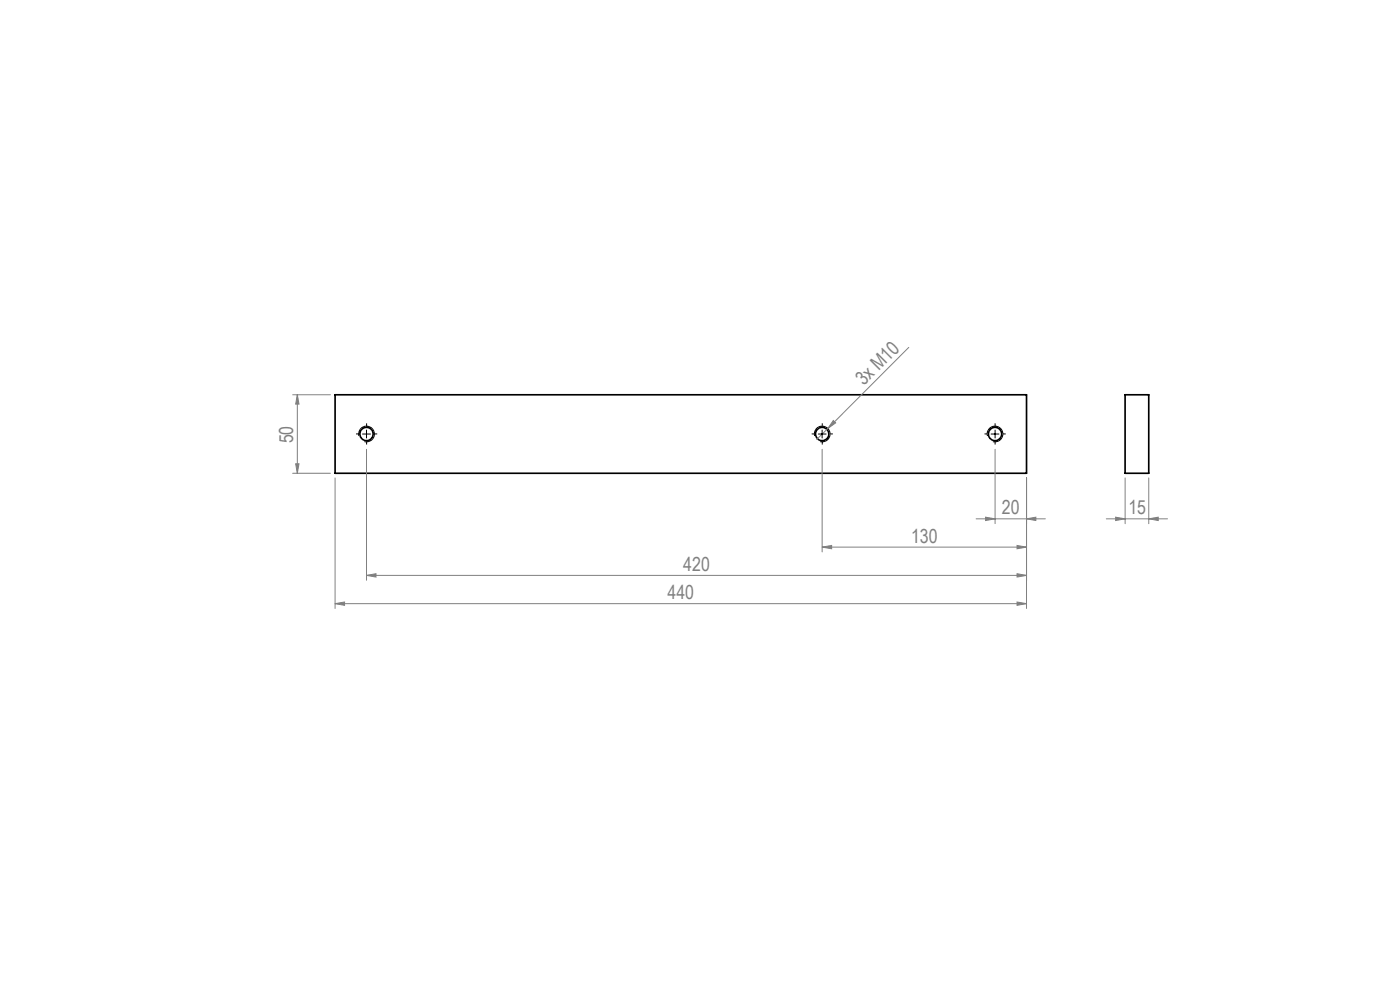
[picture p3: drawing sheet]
<svg xmlns="http://www.w3.org/2000/svg" width="297mm" height="210mm" viewBox="0 0 297 210" stroke-linecap="round" stroke-linejoin="round" font-family="sans-serif">
<defs><g id="words">
<g font-size="4.1" fill="#808080">
<text x="183.2" y="82" transform="rotate(-45 183.2 82)">3x M10</text>
<text x="62.2" y="94.1" transform="rotate(-90 62.2 94.1)">50</text>
<text x="212.5" y="109.1">20</text>
<text x="239.4" y="109.1">15</text>
<text x="193.3" y="115.1">130</text>
<text x="145" y="121.1">420</text>
<text x="141.6" y="127.1">440</text>
</g>
</g></defs>
<g fill="none" stroke="#000" stroke-width=".35">
<path d="M71.1 83.7h146.7v16.7h-146.7zM238.7 83.7h5v16.7h-5z"/>
<circle cx="77.8" cy="92.1" r="1.42"/>
<circle cx="174.4" cy="92.1" r="1.42"/>
<circle cx="211.1" cy="92.1" r="1.41"/>
</g>
<g fill="none" stroke="#808080" stroke-width=".21">
<path d="M192.8 73.7l-17.2 17.2M62.1 83.7h8M62.7 98.4h.7l-.3 2zM63.1 83.7l.3 2h-.7zM63.1 83.7v16.7M77.8 95.3v27.8M174.4 95.3v21.8M175.6 90.9l-2.4 2.3M176.8 89.2l.5 .5-1.7 1.2zM211.1 95.3v15.8M62.1 100.4h8M71.1 101.4v27.7"/>
<path d="M174.4 116.1l2-.4v.7zM174.4 116.1h43.4M207.1 110.1h14.7M209.1 109.7l2 .4-2 .3zM215.8 115.7l2 .4-2 .3zM217.8 110.1l1.9-.4v.7zM217.8 101.4v27.7M234.7 110.1h13M236.7 109.7l2 .4-2 .3zM238.7 101.4v9.7M243.7 110.1l2-.4v.7zM243.7 101.4v9.7"/>
<path d="M71.1 128l2-.3v.7zM71.1 128h146.7M77.8 122.1l2-.4v.7zM77.8 122.1h140M215.8 121.7l2 .4-2 .3zM215.8 127.7l2 .3-2 .4z"/>
</g>
<path d="M76.1 92.5a1.68 1.68 0 0 1 1.5-2.1 1.68 1.68 0 0 1 1.8 1.8 1.68 1.68 0 0 1-2.1 1.5M76.9 92.1h1.7M77.8 91.2v1.7M172.8 92.5a1.67 1.67 0 0 1 1.5-2.1 1.67 1.67 0 0 1 1.8 1.9 1.67 1.67 0 0 1-2.1 1.4M173.6 92.1h1.7M174.4 91.2v1.7M209.5 92.5a1.67 1.67 0 0 1 1.5-2.1 1.67 1.67 0 0 1 1.8 1.9 1.67 1.67 0 0 1-2.2 1.4M210.3 92.1h1.6M211.1 91.2v1.7" fill="none" stroke="#000" stroke-width=".21"/>
<path d="M76.1 92h-.6M77.8 90.4v-.6M77.8 93.7v.6M79.4 92h.6M172.8 92h-.6M174.4 90.4v-.6M174.4 93.7v.6M176.1 92h.6M209.4 92h-.5M211.1 90.4v-.6M211.1 93.7v.6M212.8 92h.6" fill="none" stroke="#000" stroke-width=".21" stroke-dasharray="15.2 1.3 1.3 1.3" stroke-linecap="butt"/>
<g fill="#808080">
<path d="M176.8 89.2l.5 .5-1.7 1.2z"/>
<path d="M217.8 110.1l1.9-.4v.7zM209.1 109.7l2 .4-2 .3zM215.8 115.7l2 .4-2 .3zM174.4 116.1l2-.4v.7zM215.8 121.7l2 .4-2 .3zM77.8 122.1l2-.4v.7zM215.8 127.7l2 .3-2 .4zM71.1 128l2-.3v.7zM243.7 110.1l2-.4v.7zM236.7 109.7l2 .4-2 .3z"/>
<path d="M63.1 83.7l.3 2h-.7zM62.7 98.4h.7l-.3 2z"/>
</g>
<use href="#words"/>
</svg>
